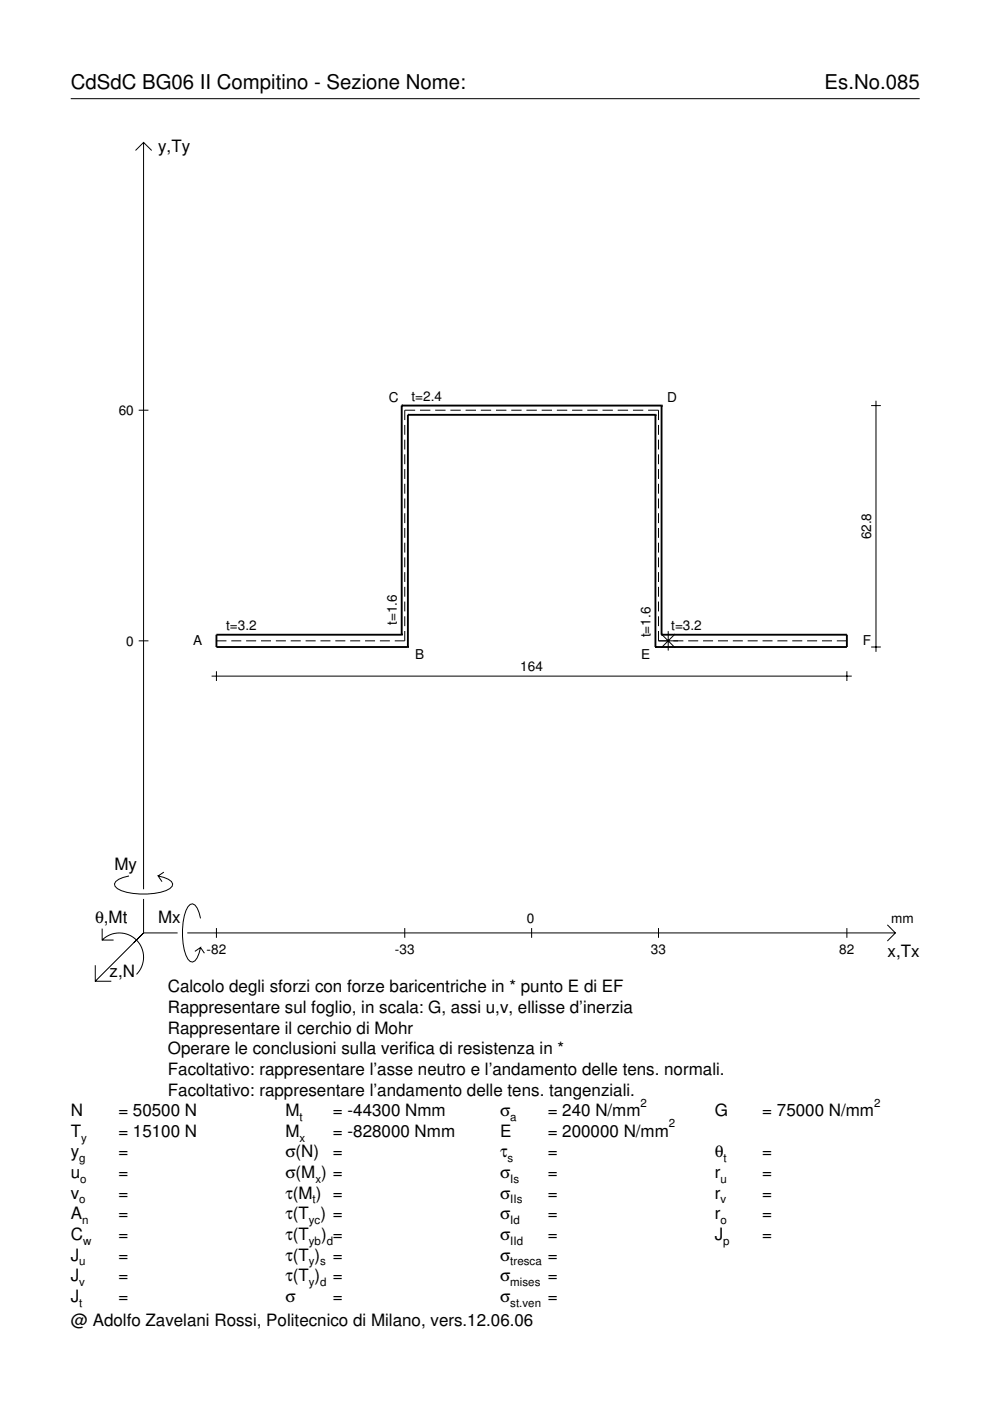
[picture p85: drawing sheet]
<svg xmlns="http://www.w3.org/2000/svg" width="210mm" height="297mm" viewBox="0 0 210 297" stroke-linecap="round" stroke-linejoin="round" font-family="sans-serif">
<defs><g id="words">
<g font-size="4.3">
<text x="15" y="18.9">CdSdC BG06 II Compitino - Sezione Nome:</text>
<text x="174.8" y="18.9">Es.No.085</text>
</g>
<g font-size="3.6">
<text x="33.5" y="32.3">y,Ty</text>
<text x="24.3" y="184.4">My</text>
<text x="20.1" y="195.7">θ,Mt</text>
<text x="33.5" y="195.7">Mx</text>
<text x="188.2" y="203">x,Tx</text>
<text x="23.2" y="207.1">z,N</text>
<text x="35.6" y="210.4">Calcolo degli sforzi con forze baricentriche in * punto E di EF</text>
<text x="35.6" y="214.8">Rappresentare sul foglio, in scala: G, assi u,v, ellisse d’inerzia</text>
<text x="35.6" y="219.2">Rappresentare il cerchio di Mohr</text>
<text x="35.6" y="223.5">Operare le conclusioni sulla verifica di resistenza in *</text>
<text x="35.6" y="227.9">Facoltativo: rappresentare l’asse neutro e l’andamento delle tens. normali.</text>
<text x="35.6" y="232.3">Facoltativo: rappresentare l’andamento delle tens. tangenziali.</text>
<text x="15" y="236.7">N</text>
<text x="25.1" y="236.7">= 50500 N</text>
<text x="60.5" y="236.7">M</text>
<text x="70.6" y="236.7">= -44300 Nmm</text>
<text x="106" y="236.7">σ</text>
<text x="116.1" y="236.7">= 240 N/mm</text>
<text x="151.5" y="236.7">G</text>
<text x="161.6" y="236.7">= 75000 N/mm</text>
<text x="15" y="245.4">y</text>
<text x="15" y="241">T</text>
<text x="25.1" y="241">= 15100 N</text>
<text x="25.1" y="245.4">=</text>
<text x="60.5" y="241">M</text>
<text x="60.5" y="245.4">σ(N)</text>
<text x="70.6" y="241">= -828000 Nmm</text>
<text x="70.6" y="245.4">=</text>
<text x="106" y="241">E</text>
<text x="106" y="245.4">τ</text>
<text x="116.1" y="241">= 200000 N/mm</text>
<text x="116.1" y="245.4">=</text>
<text x="151.5" y="245.4">θ</text>
<text x="161.6" y="245.4">=</text>
<text x="15" y="249.8">u</text>
<text x="25.1" y="249.8">=</text>
<text x="60.5" y="249.8">σ(M ) =</text>
<text x="106" y="249.8">σ</text>
<text x="116.1" y="249.8">=</text>
<text x="151.5" y="249.8">r</text>
<text x="161.6" y="249.8">=</text>
<text x="15" y="254.2">v</text>
<text x="25.1" y="254.2">=</text>
<text x="60.5" y="254.2">τ(M ) =</text>
<text x="106" y="254.2">σ</text>
<text x="116.1" y="254.2">=</text>
<text x="151.5" y="254.2">r</text>
<text x="161.6" y="254.2">=</text>
<text x="15" y="258.5">A</text>
<text x="15" y="262.9">C</text>
<text x="25.1" y="262.9">=</text>
<text x="25.1" y="258.5">=</text>
<text x="60.5" y="258.5">τ(T ) =</text>
<text x="60.5" y="262.9">τ(T</text>
<text x="68.1" y="262.9">) =</text>
<text x="106" y="258.5">σ</text>
<text x="106" y="262.9">σ</text>
<text x="116.1" y="258.5">=</text>
<text x="116.1" y="262.9">=</text>
<text x="151.5" y="258.5">r</text>
<text x="151.5" y="262.9">J</text>
<text x="161.6" y="258.5">=</text>
<text x="161.6" y="262.9">=</text>
<text x="15" y="267.3">J</text>
<text x="25.1" y="267.3">=</text>
<text x="60.5" y="267.3">τ(T )</text>
<text x="70.6" y="267.3">=</text>
<text x="106" y="267.3">σ</text>
<text x="116.1" y="267.3">=</text>
<text x="15" y="271.7">J</text>
<text x="25.1" y="271.7">=</text>
<text x="60.5" y="271.7">τ(T )</text>
<text x="70.6" y="271.7">=</text>
<text x="106" y="271.7">σ</text>
<text x="116.1" y="271.7">=</text>
<text x="15" y="281.2">@ Adolfo Zavelani Rossi, Politecnico di Milano, vers.12.06.06</text>
<text x="15" y="276">J</text>
<text x="25.1" y="276">=</text>
<text x="60.5" y="276">σ</text>
<text x="70.6" y="276">=</text>
<text x="106" y="276">σ</text>
<text x="116.1" y="276">=</text>
</g>
<g font-size="2.9">
<text x="25.2" y="88">60</text>
<text x="82.4" y="85.3">C</text>
<text x="87.2" y="85">t=2.4</text>
<text x="141.5" y="85.3">D</text>
<text x="184.7" y="114.4" transform="rotate(-90 184.7 114.4)">62.8</text>
<text x="26.8" y="136.9">0</text>
<text x="41" y="136.8">A</text>
<text x="47.9" y="133.5">t=3.2</text>
<text x="84.1" y="132.5" transform="rotate(-90 84.1 132.5)">t=1.6</text>
<text x="137.9" y="135.1" transform="rotate(-90 137.9 135.1)">t=1.6</text>
<text x="142.3" y="133.5">t=3.2</text>
<text x="183" y="136.8">F</text>
<text x="88" y="139.7">B</text>
<text x="110.3" y="142.3">164</text>
<text x="135.9" y="139.7">E</text>
<text x="111.7" y="195.7">0</text>
<text x="189" y="195.7">mm</text>
<text x="43.8" y="202.2">-82</text>
<text x="83.7" y="202.2">-33</text>
<text x="138" y="202.2">33</text>
<text x="178" y="202.2">82</text>
</g>
<g font-size="2.4">
<text x="63.5" y="237.7">t</text>
<text x="108.2" y="237.7">a</text>
<text x="135.8" y="234.7">2</text>
<text x="141.8" y="239">2</text>
<text x="185.3" y="234.7">2</text>
<text x="17.2" y="242">y</text>
<text x="63.5" y="242">x</text>
<text x="16.8" y="246.4">g</text>
<text x="17" y="250.8">o</text>
<text x="66.9" y="250.8">x</text>
<text x="107.6" y="246.4">s</text>
<text x="108.2" y="250.8">Is</text>
<text x="152.7" y="250.8">u</text>
<text x="153.4" y="246.4">t</text>
<text x="16.8" y="255.2">o</text>
<text x="66.3" y="255.2">t</text>
<text x="108.2" y="255.2">IIs</text>
<text x="152.7" y="255.2">v</text>
<text x="17.4" y="259.5">n</text>
<text x="17.6" y="263.9">w</text>
<text x="65.5" y="259.5">yc</text>
<text x="65.5" y="263.9">yb d</text>
<text x="108.2" y="259.5">Id</text>
<text x="108.2" y="263.9">IId</text>
<text x="152.7" y="259.5">o</text>
<text x="153.3" y="263.9">p</text>
<text x="16.8" y="268.3">u</text>
<text x="65.5" y="268.3">y s</text>
<text x="108.2" y="268.3">tresca</text>
<text x="16.8" y="272.7">v</text>
<text x="65.5" y="272.7">y d</text>
<text x="108.2" y="272.7">mises</text>
<text x="16.8" y="277">t</text>
<text x="108.2" y="277">st.ven</text>
</g>
</g></defs>
<g fill="none" stroke="#000" stroke-width=".21">
<path d="M15 20.9h180M28.7 31.9l1.7-1.7 1.8 1.7M30.4 30.2v158.3M29.4 87h2.1M85.8 90.1v2.1M85.8 93.2v2.1M85.8 96.3v2.1M85.8 99.5v2M88 87h-2.2v2.1M89 87h2.2M92.3 87h2.2M95.5 87h2.2"/>
<path d="M98.7 87h2.2M101.9 87h2.2M105.2 87h2.2M108.4 87h2.2M111.6 87h2.2M114.8 87h2.2M118.1 87h2.2M121.3 87h2.2M124.5 87h2.2M127.7 87h2.2M131 87h2.2M134.2 87h2.2"/>
<path d="M137.4 87h2.2v2.1M139.6 90.1v2.1M139.6 93.2v2.1M139.6 96.3v2.1M139.6 99.5v2M184.7 86h2.1M185.7 85v53.2M85.8 102.6v2.1M85.8 105.7v2.1M85.8 108.8v2.1M85.8 111.9v2.1M85.8 115.1v2.1"/>
<path d="M85.8 118.2v2.1M139.6 102.6v2.1M139.6 105.7v2.1M139.6 108.8v2.1M139.6 111.9v2.1M139.6 115.1v2.1M139.6 118.2v2.1M29.4 135.9h2.1M45.9 135.9h2.1M49 135.9h2.2M52.2 135.9h2.1M55.3 135.9h2.2"/>
<path d="M58.5 135.9h2.1M61.6 135.9h2.2M64.8 135.9h2.1M67.9 135.9h2.2M71.1 135.9h2.1M74.2 135.9h2.2M77.4 135.9h2.1M80.5 135.9h2.2M85.8 133.8v2.1h-2.1M85.8 121.3v2.1M85.8 124.4v2.1M85.8 127.5v2.1"/>
<path d="M85.8 130.7v2.1M139.6 133.8v2.1h5.3M139.6 121.3v2.1M139.6 124.4v2.1M139.6 127.5v2.1M139.6 130.7v2.1M140.2 134.4l2.9 2.9M141.7 133.8v4.1M143.1 134.4l-2.9 2.9M145.9 135.9h2.1M149.1 135.9h2.1M152.2 135.9h2.1"/>
<path d="M155.4 135.9h2.1M158.5 135.9h2.1M161.7 135.9h2.1M164.8 135.9h2.1M168 135.9h2.1M171.1 135.9h2.1M174.3 135.9h2.1M177.4 135.9h2.2M184.7 137.2h2.1M44.9 143.4h135.7M45.9 142.3v2.1M179.6 142.3v2.1"/>
<path d="M21.7 199.3a5.1 5.1 0 0 1 7.2 0 5.1 5.1 0 0 1 0 7.3M21.7 196.9v2.4h2.4M27.3 185.7a3.6 3.6 0 0 0-3 1.7l.1 .5a5.6 5.6 0 0 0 3.8 1.5 13.4 13.4 0 0 0 7.8-1l.5-.5 .1-.5a3.6 3.6 0 0 0-3.1-1.7l.8 1.2M30.4 190.6v7.2M30.4 197.8l-10.2 10.2M30.4 197.8h7.2M34.7 184.9l-1.2 .8M39.7 197.8h150.1M42.5 194.7a3.6 3.6 0 0 0-1.7-3.1l-.5 .2a5.7 5.7 0 0 0-1.5 3.7 13.3 13.3 0 0 0 1 7.9l.5 .5 .5 .1a3.6 3.6 0 0 0 1.7-3.1l-1.2 .8M45.9 196.8v2M85.8 196.8v2M112.7 196.8v2"/>
<path d="M139.6 196.8v2M179.6 196.8v2M188.1 196.1l1.7 1.7-1.7 1.7M20.2 204.7v3.3h3.4M42.5 200.9l.8 1.2"/>
</g>
<g fill="none" stroke="#000" stroke-width=".4">
<path d="M85.2 86h.1M85.2 86v48.6M85.2 86h55.1M86.5 88h.1M86.5 88v49.2M86.5 88h52.5M139 88h.1M139 88v49.2M140.3 86h.1M140.3 86v48.6M85.2 134.6h.1M85.2 134.6h-39.3v2.6h40.6"/>
<path d="M86.5 137.2h.1M139 137.2h.1M140.3 134.6h.1M140.3 134.6h39.3v2.6h-40.6"/>
</g>
<use href="#words"/>
</svg>
